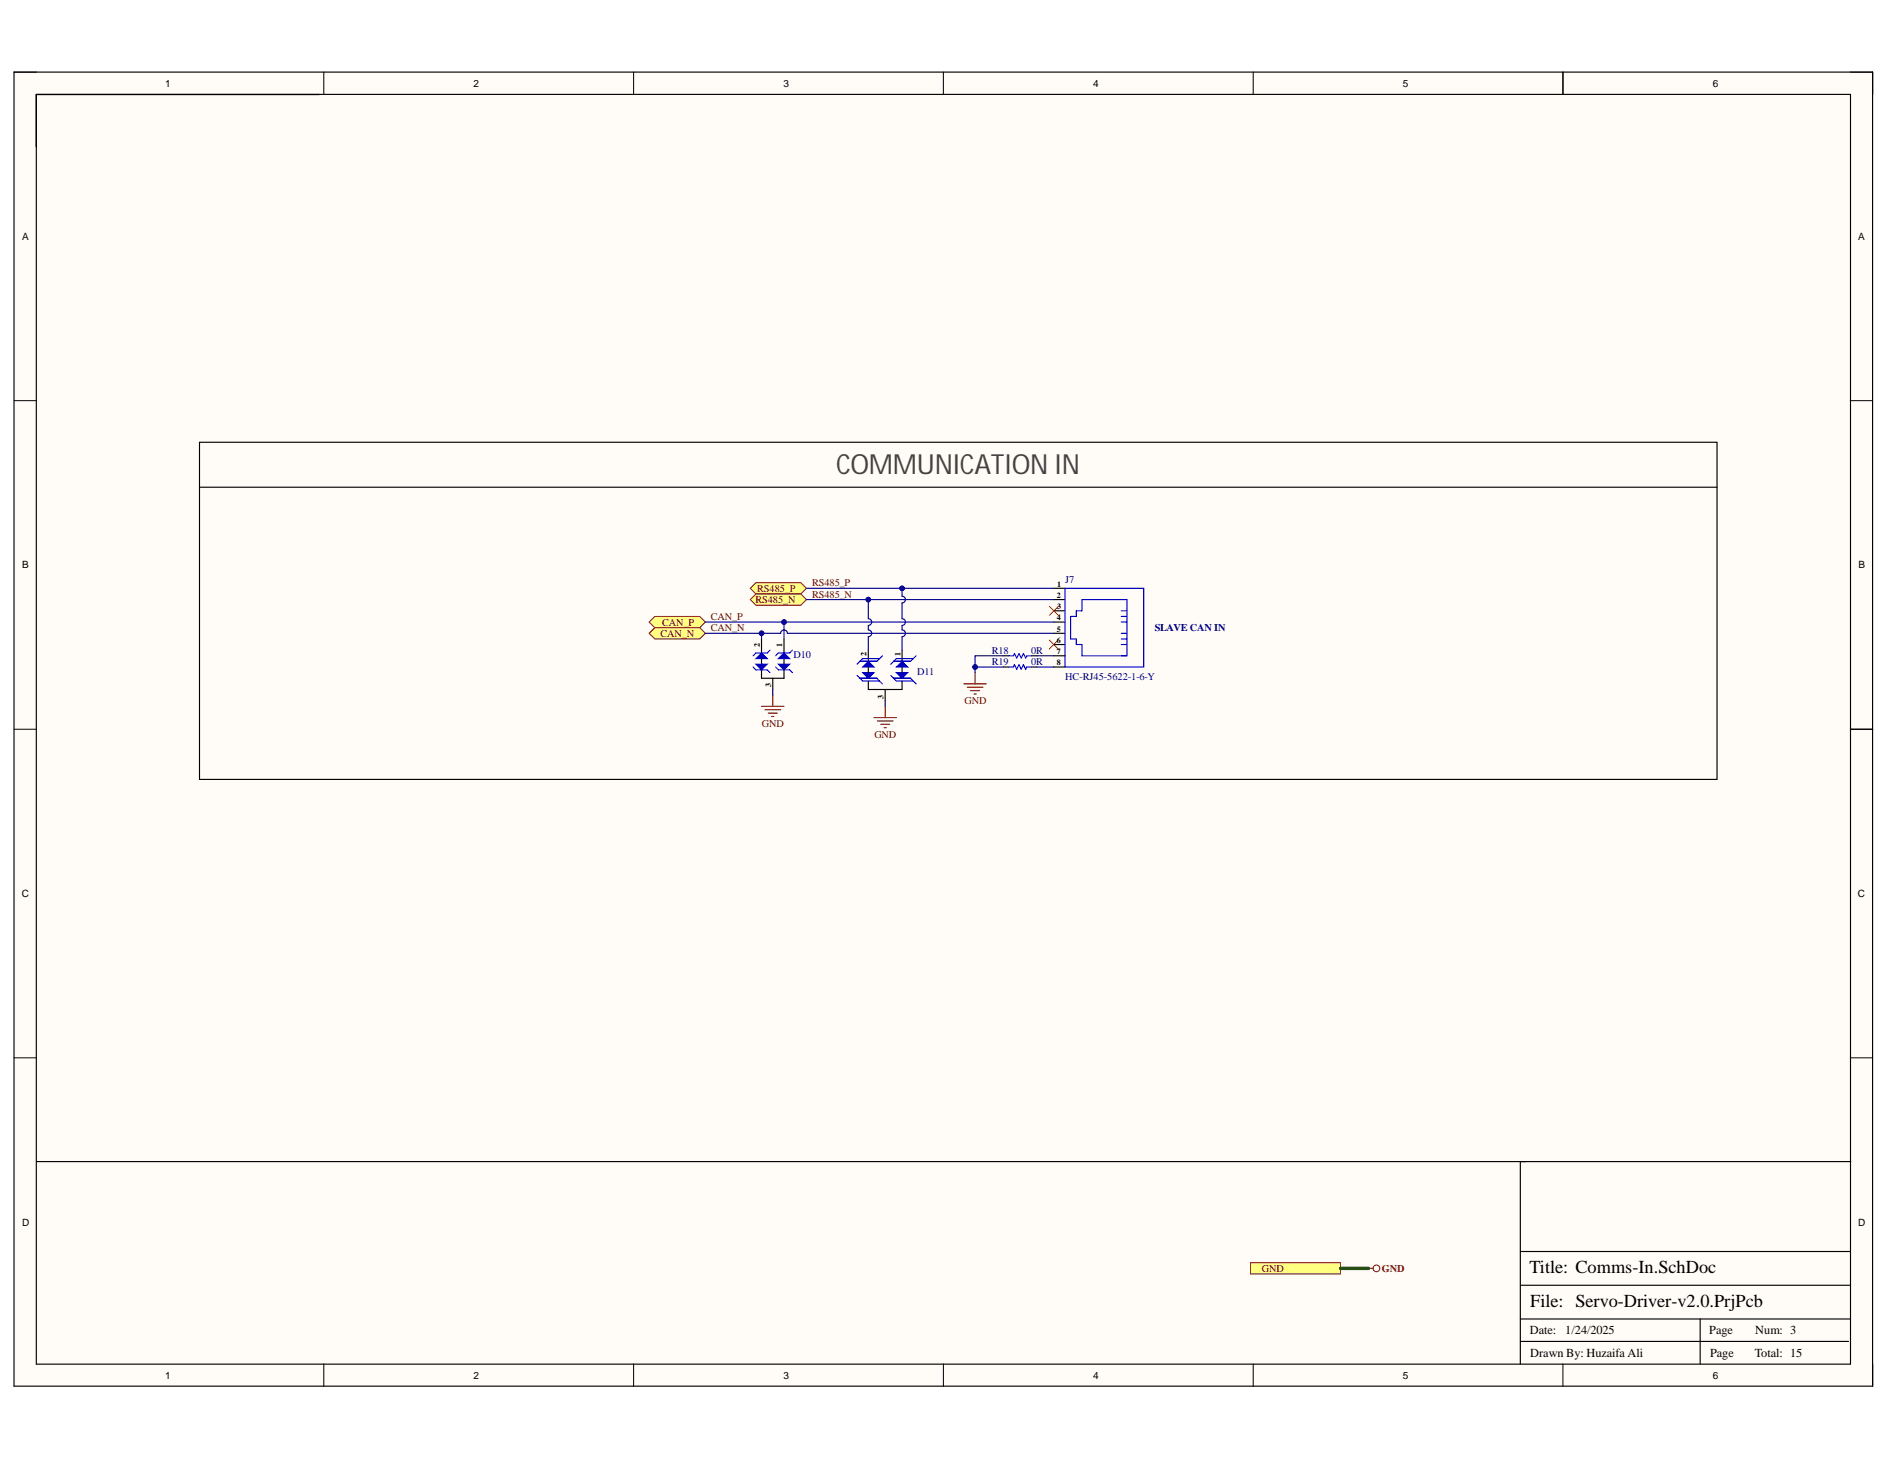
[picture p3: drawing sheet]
<svg xmlns="http://www.w3.org/2000/svg" width="279mm" height="216mm" viewBox="0 0 279 216" stroke-linecap="round" stroke-linejoin="round" font-family="sans-serif">
<defs><g id="words">
<text font-size="4.1" fill="#434343" x="123.7" y="70.1">COMMUNICATION IN</text>
<g font-size="2.7">
<text x="226.2" y="188.3">Title: Comms-In.SchDoc</text>
<text x="226.3" y="193.3">File: Servo-Driver-v2.0.PrjPcb</text>
</g>
<g font-size="1.8">
<text x="226.3" y="197.3">Date:</text>
<text x="231.5" y="197.3">1/24/2025</text>
<text x="252.8" y="197.3">Page</text>
<text x="259.6" y="197.3">Num: 3</text>
<text x="226.3" y="200.7">Drawn By: Huzaifa Ali</text>
<text x="252.9" y="200.7">Page</text>
<text x="259.5" y="200.7">Total: 15</text>
</g>
<g font-size="1.5">
<text x="24.4" y="12.9">1</text>
<text x="70" y="12.9">2</text>
<text x="115.9" y="12.9">3</text>
<text x="161.7" y="12.9">4</text>
<text x="207.5" y="12.9">5</text>
<text x="253.3" y="12.9">6</text>
<text x="3.3" y="35.5">A</text>
<text x="274.8" y="35.5">A</text>
<text x="3.3" y="84.1">B</text>
<text x="274.9" y="84.1">B</text>
<text x="3.2" y="132.7">C</text>
<text x="274.8" y="132.7">C</text>
<text x="3.3" y="181.3">D</text>
<text x="274.8" y="181.3">D</text>
<text x="24.4" y="203.9">1</text>
<text x="70" y="203.9">2</text>
<text x="115.9" y="203.9">3</text>
<text x="161.7" y="203.9">4</text>
<text x="207.5" y="203.9">5</text>
<text x="253.3" y="203.9">6</text>
</g>
<g font-size="1.5" fill="#800000">
<text x="111.7" y="89.2">RS485_N</text>
<text x="112" y="87.5">RS485_P</text>
<text x="120.1" y="86.7">RS485_P</text>
<text x="120.1" y="88.4">RS485_N</text>
<text x="97.7" y="94.2">CAN_N</text>
<text x="97.9" y="92.5">CAN_P</text>
<text x="105.1" y="91.7">CAN_P</text>
<text x="105.1" y="93.4">CAN_N</text>
<text x="112.7" y="107.5">GND</text>
<text x="142.6" y="104.1">GND</text>
<text x="129.3" y="109.1">GND</text>
<text x="186.6" y="188.1">GND</text>
<text x="204.4" y="188.1">GND</text>
</g>
<g font-size="1.5" fill="#000080">
<text x="157.5" y="86.2">J7</text>
<text x="170.8" y="93.4">SLAVE CAN IN</text>
<text x="117.4" y="97.3">D10</text>
<text x="135.7" y="99.8">D11</text>
<text x="146.7" y="96.7">R18</text>
<text x="146.7" y="98.3">R19</text>
<text x="152.5" y="96.7">0R</text>
<text x="152.5" y="98.3">0R</text>
<text x="157.5" y="100.5">HC-RJ45-5622-1-6-Y</text>
</g>
<g font-size="1.2">
<text x="156.3" y="88.4">2</text>
<text x="156.3" y="86.8">1</text>
<text x="112.4" y="95.7" transform="rotate(-90 112.4 95.7)">2</text>
<text x="115.7" y="95.7" transform="rotate(-90 115.7 95.7)">1</text>
<text x="156.3" y="95.1">6</text>
<text x="156.3" y="93.4">5</text>
<text x="156.3" y="91.8">4</text>
<text x="156.3" y="90.1">3</text>
<text x="114.1" y="101.6" transform="rotate(-90 114.1 101.6)">3</text>
<text x="128.2" y="97" transform="rotate(-90 128.2 97)">2</text>
<text x="133.2" y="97" transform="rotate(-90 133.2 97)">1</text>
<text x="156.3" y="96.7">7</text>
<text x="156.3" y="98.4">8</text>
<text x="130.7" y="103.3" transform="rotate(-90 130.7 103.3)">3</text>
</g>
</g></defs>
<g fill="#fffcf8">
<path d="M2.1 10.7h274.9v194.3h-274.9z" fill-rule="evenodd"/>
<path d="M5.4 14h268.3v187.7h-268.3z" fill-rule="evenodd"/>
</g>
<g fill="none" stroke="#000" stroke-width=".15">
<path d="M2.1 10.7h3.3M47.9 10.7v3.3M93.7 10.7v3.3M139.5 10.7v3.3M185.4 10.7v3.3M231.2 10.7v3.3M273.7 10.7h3.3v3.3M2.1 59.2h3.3M273.7 59.2h3.3M2.1 107.8h3.3M273.7 107.8h3.3M2.1 156.4h3.3"/>
<path d="M273.7 156.4h3.3M47.9 201.7v3.3M93.7 201.7v3.3M139.5 201.7v3.3M185.4 201.7v3.3M231.2 201.7v3.3M277 201.7v3.3"/>
</g>
<g fill="none" stroke="#000" stroke-width=".17">
<path d="M2.1 10.7h274.9v194.3h-274.9zM5.4 14h268.3v187.7h-268.3zM5.4 14h41.8M231.2 10.7v3.3M112.6 99.1v1.2h3.4v-1.2M112.6 94.5v2.1M112.6 97.4v.8M116 94.5v2.1M116 97.4v.8M148.4 97h.8M148.4 98.6h.8M152.5 97h.9"/>
<path d="M152.5 98.6h.9M114.3 100.3v1.7M273.7 107.8h3.3M273.7 171.8h-48.8v29.9M224.9 198.4h48.5M224.9 195h48.7M224.9 190.1h48.7M224.9 185.1h48.7M251.5 195v6.7"/>
</g>
<path d="M155.2 89.7l1.3 1.3M155.2 94.6l1.3 1.4M156.5 89.7l-1.3 1.3M156.5 94.6l-1.3 1.4" fill="none" stroke="#f00" stroke-width=".15"/>
<path d="M111.4 98.6l.4 .5h1.7l.4 .4M113.9 96.1l-.4 .5h-1.7l-.4 .4M114.7 98.6l.4 .5h1.7l.4 .4M117.2 96.1l-.4 .5h-1.7l-.4 .4M149.2 97h.7l.1-.4 .4 .7 .3-.7 .3 .7 .4-.7 .3 .7 .2-.3h.6M149.2 98.6h.7l.1-.3 .4 .7 .3-.7 .3 .7 .4-.7 .3 .7 .2-.4h.6" fill="none" stroke="#00f" stroke-width=".17"/>
<path d="M144.2 99.5v1.6M142.6 101.1h3.3M143.1 101.6h2.3M143.6 102.1h1.3M144.1 102.6h.3" fill="none" stroke="#800000" stroke-width=".17"/>
<path d="M115.1 98.2h1.7l-.8 .9z" fill="#00f"/>
<path d="M115.1 98.2h1.7l-.8 .9z" fill="none" stroke="#00f" stroke-width=".17"/>
<path d="M111.8 98.2h1.7l-.9 .9z" fill="#00f"/>
<path d="M111.8 98.2h1.7l-.9 .9z" fill="none" stroke="#00f" stroke-width=".17"/>
<path d="M115.1 97.4l.9-.8 .8 .8z" fill="#00f"/>
<path d="M115.1 97.4l.9-.8 .8 .8z" fill="none" stroke="#00f" stroke-width=".17"/>
<path d="M111.8 97.4l.8-.8 .9 .8z" fill="#00f"/>
<path d="M111.8 97.4l.8-.8 .9 .8zM157.5 87h11.7v11.6h-11.7zM160 88.7h6.7v8.3h-6.7v-1.7h-.8v-.8h-.8v-3.3h.8v-.9h.8zM165.8 90.3h.9M165.8 91.2h.9M165.8 94.5h.9M165.8 95.3h.9M165.8 92h.9M165.8 93.7h.9" fill="none" stroke="#00f" stroke-width=".17"/>
<path d="M112.6 104.5h3.4M113.1 105h2.4M113.6 105.5h1.4M114.1 106h.4M114.3 102.8v1.7" fill="none" stroke="#800000" stroke-width=".17"/>
<path d="M29.5 65.4h224.5v49.9h-224.5zM29.5 72h224.5M155.9 95.3h1.6M155.9 93.7h1.6M155.9 92h1.6M155.9 90.3h1.6M155.9 88.7h1.6M155.9 87h1.6M155.9 97h1.6M155.9 98.6h1.6M5.4 171.8h220.3" fill="none" stroke="#000" stroke-width=".17"/>
<path d="M111 87l.8-.8h6.7l.8 .8-.8 .8h-6.7z" fill-rule="evenodd" fill="#ffff80"/>
<path d="M111 87l.8-.8h6.7l.8 .8-.8 .8h-6.7z" fill="none" stroke="#800000" stroke-width=".15"/>
<path d="M111 88.7l.8-.9h6.7l.8 .9-.8 .8h-6.7z" fill-rule="evenodd" fill="#ffff80"/>
<path d="M111 88.7l.8-.9h6.7l.8 .9-.8 .8h-6.7z" fill="none" stroke="#800000" stroke-width=".15"/>
<path d="M96 92l.8-.8h6.7l.8 .8-.8 .8h-6.7z" fill-rule="evenodd" fill="#ffff80"/>
<path d="M96 92l.8-.8h6.7l.8 .8-.8 .8h-6.7z" fill="none" stroke="#800000" stroke-width=".15"/>
<path d="M96 93.7l.8-.9h6.7l.8 .9-.8 .8h-6.7z" fill-rule="evenodd" fill="#ffff80"/>
<path d="M96 93.7l.8-.9h6.7l.8 .9-.8 .8h-6.7z" fill="none" stroke="#800000" stroke-width=".15"/>
<path d="M128.4 96.1v1.7M133.4 96.1v1.7" fill="none" stroke="#000" stroke-width=".17"/>
<path d="M132.6 98.6l.8-.8 .9 .8z" fill="#00f"/>
<path d="M132.2 97.8l-.4 .4M132.6 98.6l.8-.8 .9 .8zM135.1 97.4h-2.5l-.4 .4M135.5 97l-.8 .8h-2.5" fill="none" stroke="#00f" stroke-width=".17"/>
<path d="M132.6 99.5h1.7l-.9 .8z" fill="#00f"/>
<path d="M126.8 99.9l.4 .4M130.1 97.4h-2.5l-.8 .8M130.5 97l-.8 .8h-2.5M131.8 99.9l.4 .4M132.6 99.5h1.7l-.9 .8zM127.2 100.3h2.5l.8 .8M127.2 100.3l.4 .4h2.5M132.2 100.3h2.5l.8 .8M132.2 100.3l.4 .4h2.5" fill="none" stroke="#00f" stroke-width=".17"/>
<path d="M130.9 102v1.6" fill="none" stroke="#000" stroke-width=".17"/>
<path d="M127.6 98.6l.8-.8 .9 .8z" fill="#00f"/>
<path d="M127.6 98.6l.8-.8 .9 .8z" fill="none" stroke="#00f" stroke-width=".17"/>
<path d="M127.6 99.5h1.7l-.9 .8z" fill="#00f"/>
<path d="M127.6 99.5h1.7l-.9 .8z" fill="none" stroke="#00f" stroke-width=".17"/>
<path d="M128.4 98.6v.9M133.4 98.6v.9M128.4 100.7v1.3h5v-1.3" fill="none" stroke="#000" stroke-width=".17"/>
<path d="M129.3 106.1h3.3M129.8 106.6h2.3M130.3 107.1h1.3M130.8 107.6h.3M130.9 104.5v1.6" fill="none" stroke="#800000" stroke-width=".17"/>
<path d="M148.4 98.6h-4.2v.9M153.4 97h2.5M153.4 98.6h2.5" fill="none" stroke="#000080" stroke-width=".17"/>
<circle cx="144.2" cy="98.6" r=".33" fill="#000080"/>
<circle cx="144.2" cy="98.6" r=".33" fill="none" stroke="#000080" stroke-width=".15"/>
<path d="M148.4 97h-4.2v1.6" fill="none" stroke="#000080" stroke-width=".17"/>
<circle cx="144.2" cy="98.6" r=".33" fill="#000080"/>
<circle cx="144.2" cy="98.6" r=".33" fill="none" stroke="#000080" stroke-width=".15"/>
<path d="M116 92v2.5M114.3 102v.8" fill="none" stroke="#000080" stroke-width=".17"/>
<circle cx="116" cy="92" r=".33" fill="#000080"/>
<circle cx="116" cy="92" r=".33" fill="none" stroke="#000080" stroke-width=".15"/>
<path d="M112.6 93.7v.8" fill="none" stroke="#000080" stroke-width=".17"/>
<circle cx="112.6" cy="93.7" r=".33" fill="#000080"/>
<circle cx="112.6" cy="93.7" r=".33" fill="none" stroke="#000080" stroke-width=".15"/>
<path d="M119.3 88.7h36.6" fill="none" stroke="#000080" stroke-width=".17"/>
<circle cx="128.4" cy="88.7" r=".33" fill="#000080"/>
<circle cx="128.4" cy="88.7" r=".33" fill="none" stroke="#000080" stroke-width=".15"/>
<path d="M119.3 87h36.6" fill="none" stroke="#000080" stroke-width=".17"/>
<circle cx="133.4" cy="87" r=".33" fill="#000080"/>
<circle cx="133.4" cy="87" r=".33" fill="none" stroke="#000080" stroke-width=".15"/>
<path d="M104.3 93.7h11.2a.5 .5 0 0 1 .5-.5 .5 .5 0 0 1 .5 .5h39.4" fill="none" stroke="#000080" stroke-width=".17"/>
<circle cx="112.6" cy="93.7" r=".33" fill="#000080"/>
<circle cx="112.6" cy="93.7" r=".33" fill="none" stroke="#000080" stroke-width=".15"/>
<path d="M104.3 92h51.6" fill="none" stroke="#000080" stroke-width=".17"/>
<circle cx="116" cy="92" r=".33" fill="#000080"/>
<circle cx="116" cy="92" r=".33" fill="none" stroke="#000080" stroke-width=".15"/>
<path d="M128.4 88.7v2.8a.5 .5 0 0 1 .5 .5 .5 .5 0 0 1-.5 .5v.7a.5 .5 0 0 1 .5 .5 .5 .5 0 0 1-.5 .4v2" fill="none" stroke="#000080" stroke-width=".17"/>
<circle cx="128.4" cy="88.7" r=".33" fill="#000080"/>
<circle cx="128.4" cy="88.7" r=".33" fill="none" stroke="#000080" stroke-width=".15"/>
<path d="M133.4 87v1.2a.5 .5 0 0 1 .5 .5 .5 .5 0 0 1-.5 .5v2.3a.5 .5 0 0 1 .5 .5 .5 .5 0 0 1-.5 .5v.7a.5 .5 0 0 1 .5 .5 .5 .5 0 0 1-.5 .4v2" fill="none" stroke="#000080" stroke-width=".17"/>
<circle cx="133.4" cy="87" r=".33" fill="#000080"/>
<circle cx="133.4" cy="87" r=".33" fill="none" stroke="#000080" stroke-width=".15"/>
<path d="M130.9 103.6v.9" fill="none" stroke="#000080" stroke-width=".17"/>
<path d="M185 186.7h13.3v1.7h-13.3z" fill-rule="evenodd" fill="#ffff80"/>
<g fill="none" stroke="#800000" stroke-width=".15">
<path d="M185 186.7h13.3v1.7h-13.3z"/>
<circle cx="203.6" cy="187.6" r=".5"/>
</g>
<path d="M202.4 187.6h.7" fill="none" stroke="#800000" stroke-width=".17"/>
<path d="M198.3 187.6h4.1" fill="none" stroke="#274e13" stroke-width=".51"/>
<use href="#words"/>
</svg>
